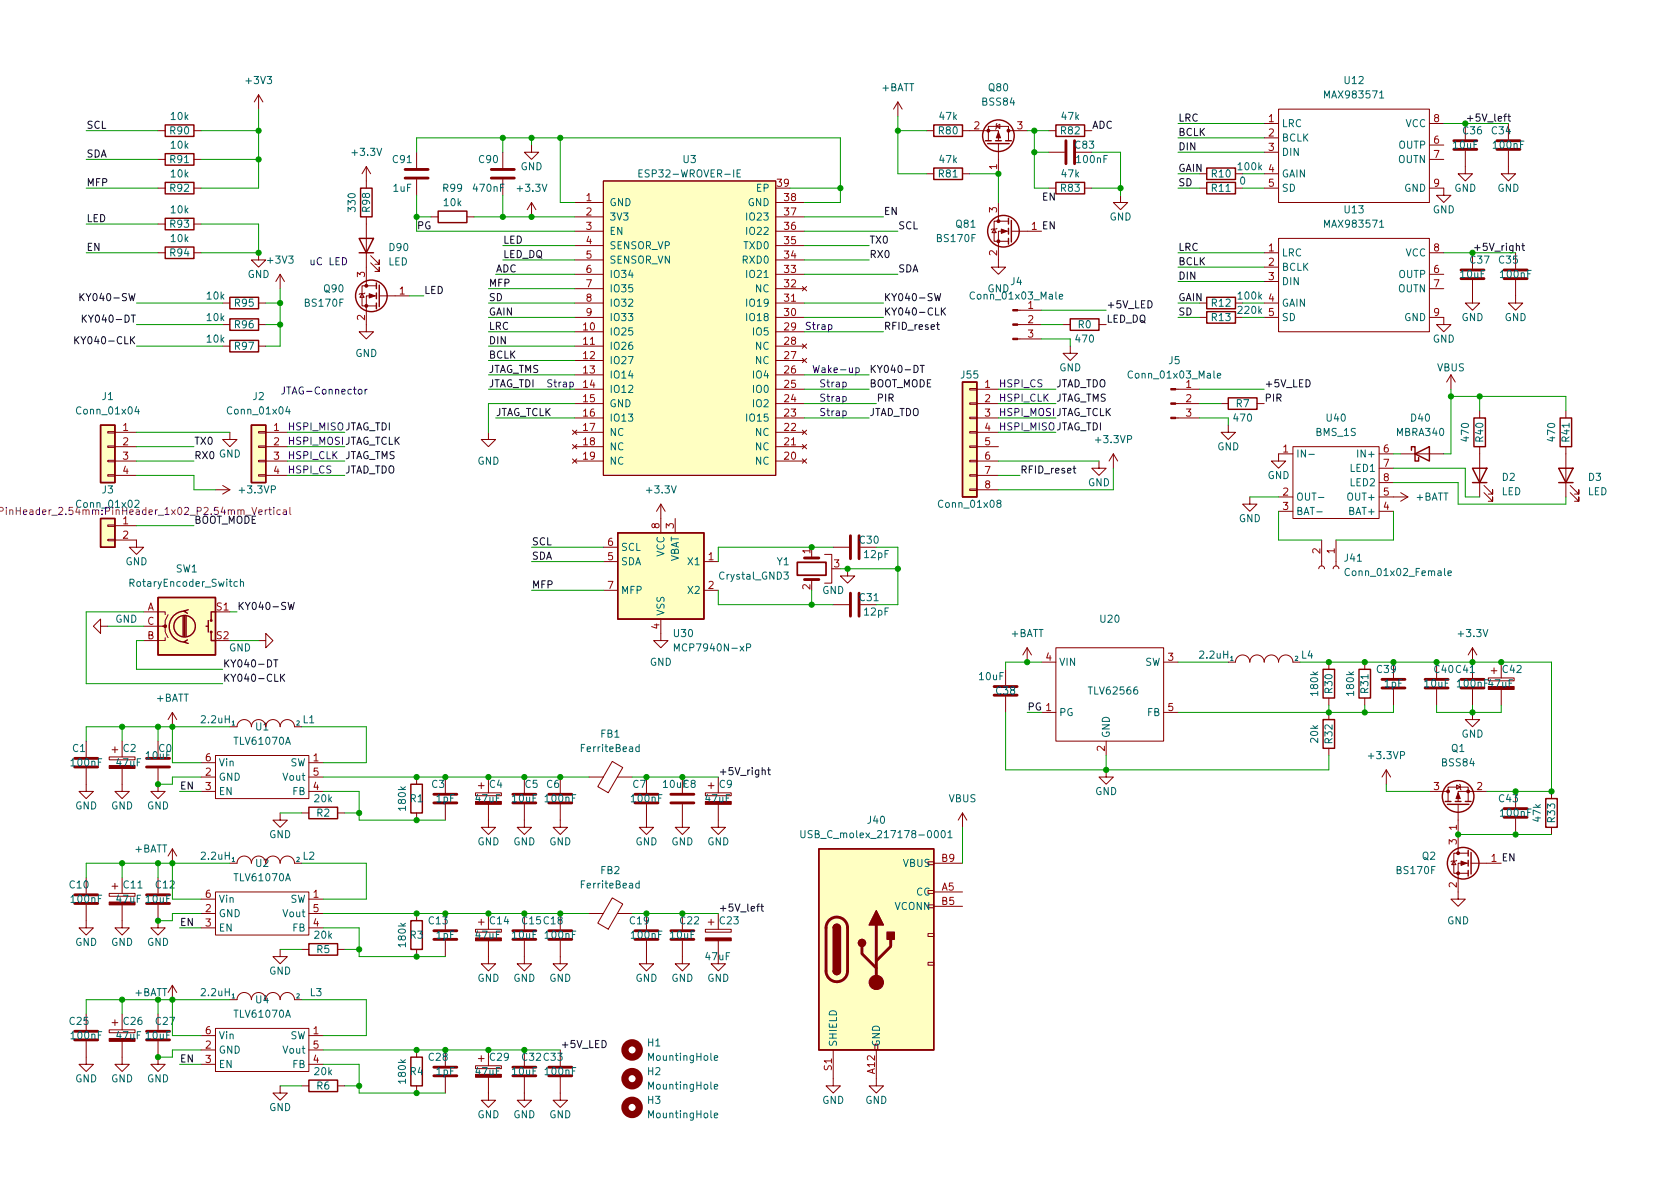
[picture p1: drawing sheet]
<svg xmlns="http://www.w3.org/2000/svg" width="297mm" height="210mm" viewBox="0 0 297 210" stroke-linecap="round" stroke-linejoin="round" font-family="sans-serif">
<defs><g id="words">
<g font-size="1.8" fill="#006464">
<text x="43.6" y="14.9">+3V3</text>
<text x="155.9" y="16.1">+BATT</text>
<text x="174.9" y="16.1">Q80</text>
<text x="234.5" y="17.4">MAX983571</text>
<text x="237.8" y="14.9">U12</text>
<text x="30.1" y="23.7">R90</text>
<text x="30.3" y="21.2">10k</text>
<text x="166" y="23.7">R80</text>
<text x="166.2" y="21.2">47k</text>
<text x="173.7" y="18.7">BSS84</text>
<text x="187.6" y="23.7">R82</text>
<text x="187.8" y="21.2">47k</text>
<text x="226.6" y="22.5">LRC</text>
<text x="248.5" y="22.5">VCC</text>
<text x="258.7" y="23.7">C36</text>
<text x="263.8" y="23.7">C34</text>
<text x="30.1" y="28.8">R91</text>
<text x="30.3" y="26.3">10k</text>
<text x="62.4" y="27.6">+3.3V</text>
<text x="69.5" y="28.8">C91</text>
<text x="84.7" y="28.8">C90</text>
<text x="120.8" y="28.8">U3</text>
<text x="166.2" y="28.8">47k</text>
<text x="190.1" y="26.3">C83</text>
<text x="190.5" y="28.8">100nF</text>
<text x="226.6" y="25">BCLK</text>
<text x="226.6" y="27.6">DIN</text>
<text x="247.2" y="28.8">OUTN</text>
<text x="247.3" y="26.3">OUTP</text>
<text x="257" y="26.3">10uF</text>
<text x="264.1" y="26.3">100nF</text>
<text x="30.1" y="33.9">R92</text>
<text x="30.3" y="31.4">10k</text>
<text x="69.5" y="33.9">1uF</text>
<text x="78.4" y="33.9">R99</text>
<text x="83.8" y="33.9">470nF</text>
<text x="91.6" y="33.9">+3.3V</text>
<text x="92" y="30.1">GND</text>
<text x="113.8" y="31.4">ESP32-WROVER-IE</text>
<text x="133.8" y="33.9">EP</text>
<text x="166" y="31.4">R81</text>
<text x="187.6" y="33.9">R83</text>
<text x="187.8" y="31.4">47k</text>
<text x="214.3" y="33.9">R11</text>
<text x="214.3" y="31.4">R10</text>
<text x="219" y="30.1">100k</text>
<text x="219.2" y="32.6">0</text>
<text x="226.6" y="31.4">GAIN</text>
<text x="226.6" y="33.9">SD</text>
<text x="248.3" y="33.9">GND</text>
<text x="257.1" y="33.9">GND</text>
<text x="264.7" y="33.9">GND</text>
<text x="30.1" y="40.3">R93</text>
<text x="30.3" y="37.7">10k</text>
<text x="62.9" y="37.3" transform="rotate(-90 62.9 37.3)">330</text>
<text x="65.4" y="37.4" transform="rotate(-90 65.4 37.4)">R98</text>
<text x="78.5" y="36.4">10k</text>
<text x="107.7" y="36.4">GND</text>
<text x="107.7" y="39">3V3</text>
<text x="107.7" y="41.5">EN</text>
<text x="132.2" y="36.4">GND</text>
<text x="132.3" y="41.5">IO22</text>
<text x="132.3" y="39">IO23</text>
<text x="169.1" y="40.3">Q81</text>
<text x="196.2" y="39">GND</text>
<text x="234.5" y="40.3">MAX983571</text>
<text x="237.8" y="37.7">U13</text>
<text x="253.3" y="37.7">GND</text>
<text x="30.1" y="45.3">R94</text>
<text x="30.3" y="42.8">10k</text>
<text x="47.4" y="46.6">+3V3</text>
<text x="68.6" y="46.9">LED</text>
<text x="68.9" y="44.4">D90</text>
<text x="107.7" y="44.1">SENSOR_VP</text>
<text x="107.7" y="46.6">SENSOR_VN</text>
<text x="131.4" y="46.6">RXD0</text>
<text x="131.6" y="44.1">TXD0</text>
<text x="165.8" y="42.8">BS170F</text>
<text x="226.6" y="45.3">LRC</text>
<text x="226.6" y="47.9">BCLK</text>
<text x="248.5" y="45.3">VCC</text>
<text x="260" y="46.6">C37</text>
<text x="265.1" y="46.6">C35</text>
<text x="36.6" y="53">10k</text>
<text x="43.8" y="49.1">GND</text>
<text x="57.3" y="51.7">Q90</text>
<text x="107.7" y="49.1">IO34</text>
<text x="107.7" y="51.7">IO35</text>
<text x="132.3" y="49.1">IO21</text>
<text x="133.6" y="51.7">NC</text>
<text x="172" y="53">Conn_01x03_Male</text>
<text x="174.6" y="51.7">GND</text>
<text x="178.7" y="50.4">J4</text>
<text x="219" y="53">100k</text>
<text x="226.6" y="50.4">DIN</text>
<text x="247.2" y="51.7">OUTN</text>
<text x="247.3" y="49.1">OUTP</text>
<text x="258.3" y="49.1">10uF</text>
<text x="265.4" y="49.1">100nF</text>
<text x="36.6" y="56.8">10k</text>
<text x="41.6" y="58">R96</text>
<text x="41.6" y="54.2">R95</text>
<text x="54" y="54.2">BS170F</text>
<text x="107.7" y="59.3">IO25</text>
<text x="107.7" y="54.2">IO32</text>
<text x="107.7" y="56.8">IO33</text>
<text x="132.3" y="56.8">IO18</text>
<text x="132.3" y="54.2">IO19</text>
<text x="133.3" y="59.3">IO5</text>
<text x="190.6" y="58">R0</text>
<text x="214.3" y="54.2">R12</text>
<text x="214.3" y="56.8">R13</text>
<text x="219" y="55.5">220k</text>
<text x="226.6" y="54.2">GAIN</text>
<text x="226.6" y="56.8">SD</text>
<text x="248.3" y="56.8">GND</text>
<text x="258.4" y="56.8">GND</text>
<text x="266" y="56.8">GND</text>
<text x="36.6" y="60.6">10k</text>
<text x="41.6" y="61.8">R97</text>
<text x="62.8" y="63.1">GND</text>
<text x="107.7" y="61.8">IO26</text>
<text x="107.7" y="64.4">IO27</text>
<text x="133.6" y="64.4">NC</text>
<text x="133.6" y="61.8">NC</text>
<text x="187.3" y="65.7">GND</text>
<text x="190.3" y="60.6">470</text>
<text x="206.7" y="64.4">J5</text>
<text x="253.3" y="60.6">GND</text>
<text x="254.1" y="65.7">VBUS</text>
<text x="18.1" y="70.7">J1</text>
<text x="44.7" y="70.7">J2</text>
<text x="107.7" y="66.9">IO14</text>
<text x="107.7" y="69.5">IO12</text>
<text x="133.3" y="69.5">IO0</text>
<text x="133.3" y="66.9">IO4</text>
<text x="170" y="66.9">J55</text>
<text x="200" y="66.9">Conn_01x03_Male</text>
<text x="13.8" y="73.3">Conn_01x04</text>
<text x="40.5" y="73.3">Conn_01x04</text>
<text x="107.7" y="72">GND</text>
<text x="107.7" y="74.5">IO13</text>
<text x="107.7" y="77.1">NC</text>
<text x="132.3" y="74.5">IO15</text>
<text x="133.3" y="72">IO2</text>
<text x="133.6" y="77.1">NC</text>
<text x="218.2" y="74.5">470</text>
<text x="218.6" y="72">R7</text>
<text x="232.7" y="77.1">BMS_1S</text>
<text x="234.6" y="74.5">U40</text>
<text x="247" y="77.1">MBRA340</text>
<text x="249.5" y="74.5">D40</text>
<text x="259.7" y="77.9" transform="rotate(-90 259.7 77.9)">470</text>
<text x="275" y="77.9" transform="rotate(-90 275 77.9)">470</text>
<text x="84.4" y="82.2">GND</text>
<text x="107.7" y="79.6">NC</text>
<text x="107.7" y="82.2">NC</text>
<text x="133.6" y="82.2">NC</text>
<text x="133.6" y="79.6">NC</text>
<text x="193.9" y="78.4">+3.3VP</text>
<text x="215.2" y="79.6">GND</text>
<text x="229.1" y="80.9">IN-</text>
<text x="238.8" y="83.4">LED1</text>
<text x="240.5" y="80.9">IN+</text>
<text x="262.3" y="78.1" transform="rotate(-90 262.3 78.1)">R40</text>
<text x="277.5" y="78.1" transform="rotate(-90 277.5 78.1)">R41</text>
<text x="18.1" y="87.2">J3</text>
<text x="42.5" y="87.2">+3.3VP</text>
<text x="114.5" y="87.2">+3.3V</text>
<text x="166.2" y="89.8">Conn_01x08</text>
<text x="192.3" y="86">GND</text>
<text x="224.1" y="84.7">GND</text>
<text x="229.1" y="88.5">OUT-</text>
<text x="238.6" y="88.5">OUT+</text>
<text x="238.8" y="86">LED2</text>
<text x="250.3" y="88.5">+BATT</text>
<text x="265.5" y="87.6">LED</text>
<text x="265.6" y="85">D2</text>
<text x="280.7" y="87.6">LED</text>
<text x="280.9" y="85">D3</text>
<text x="219" y="92.3">GND</text>
<text x="229.1" y="91.1">BAT-</text>
<text x="238.7" y="91.1">BAT+</text>
<text x="22.2" y="99.9">GND</text>
<text x="31.1" y="101.2">SW1</text>
<text x="109.7" y="99.9">SDA</text>
<text x="109.7" y="97.4">SCL</text>
<text x="117.5" y="98.5" transform="rotate(-90 117.5 98.5)">VCC</text>
<text x="120" y="99.6" transform="rotate(-90 120 99.6)">VBAT</text>
<text x="121.8" y="99.9">X1</text>
<text x="137.4" y="99.9">Y1</text>
<text x="152" y="96.1">C30</text>
<text x="152.9" y="98.7">12pF</text>
<text x="237.8" y="99.3">J41</text>
<text x="238.5" y="101.8">Conn_01x02_Female</text>
<text x="23.3" y="103.8">RotaryEncoder_Switch</text>
<text x="109.7" y="105">MFP</text>
<text x="121.8" y="105">X2</text>
<text x="127.4" y="102.5">Crystal_GND3</text>
<text x="145.4" y="105">GND</text>
<text x="152" y="106.3">C31</text>
<text x="20.4" y="110.1">GND</text>
<text x="117.5" y="109" transform="rotate(-90 117.5 109)">VSS</text>
<text x="119.2" y="112.6">U30</text>
<text x="152.9" y="108.8">12pF</text>
<text x="178.7" y="112.6">+BATT</text>
<text x="194.6" y="110.1">U20</text>
<text x="258" y="112.6">+3.3V</text>
<text x="40.5" y="115.2">GND</text>
<text x="114.9" y="117.7">GND</text>
<text x="120" y="115.2">MCP7940N-xP</text>
<text x="187.2" y="117.7">VIN</text>
<text x="202.4" y="117.7">SW</text>
<text x="212.2" y="116.5">2.2uH</text>
<text x="230.1" y="116.5">L4</text>
<text x="243.5" y="119">C39</text>
<text x="253.6" y="119">C40 C41</text>
<text x="265.7" y="119">C42</text>
<text x="27.6" y="124.1">+BATT</text>
<text x="173.2" y="120.3">10uF</text>
<text x="176.2" y="122.8">C38</text>
<text x="192.7" y="122.8">TLV62566</text>
<text x="233" y="122.9" transform="rotate(-90 233 122.9)">180k</text>
<text x="235.6" y="122.5" transform="rotate(-90 235.6 122.5)">R30</text>
<text x="239.4" y="122.9" transform="rotate(-90 239.4 122.9)">180k</text>
<text x="241.9" y="122.5" transform="rotate(-90 241.9 122.5)">R31</text>
<text x="244.8" y="121.5">1pF</text>
<text x="251.9" y="121.5">10uF</text>
<text x="257.8" y="121.5">100nF 47uF</text>
<text x="35.7" y="127.9">2.2uH</text>
<text x="41.6" y="131.7">TLV61070A</text>
<text x="45.2" y="129.2">U1</text>
<text x="53.6" y="127.9">L1</text>
<text x="106.2" y="130.4">FB1</text>
<text x="187.2" y="126.6">PG</text>
<text x="196.2" y="130.6" transform="rotate(-90 196.2 130.6)">GND</text>
<text x="202.9" y="126.6">FB</text>
<text x="233" y="131.3" transform="rotate(-90 233 131.3)">20k</text>
<text x="235.6" y="131.4" transform="rotate(-90 235.6 131.4)">R32</text>
<text x="258.4" y="130.4">GND</text>
<text x="12.7" y="135.5">100nF</text>
<text x="12.8" y="133">C1</text>
<text x="20.7" y="135.5">47uF</text>
<text x="21.8" y="133">C2</text>
<text x="25.9" y="134.2">10uF</text>
<text x="28.1" y="133">C0</text>
<text x="38.6" y="135.5">Vin</text>
<text x="51.3" y="135.5">SW</text>
<text x="103" y="133">FerriteBead</text>
<text x="242.2" y="134.2">+3.3VP</text>
<text x="255" y="135.5">BSS84</text>
<text x="256.6" y="133">Q1</text>
<text x="13.3" y="143.1">GND</text>
<text x="19.6" y="143.1">GND</text>
<text x="26" y="143.1">GND</text>
<text x="38.6" y="138">GND</text>
<text x="38.6" y="140.6">EN</text>
<text x="50.2" y="138">Vout</text>
<text x="51.7" y="140.6">FB</text>
<text x="55.7" y="141.9">20k</text>
<text x="71.8" y="143.2" transform="rotate(-90 71.8 143.2)">180k</text>
<text x="72.5" y="141.9">R1</text>
<text x="76.3" y="139.3">C3</text>
<text x="77.2" y="141.9">1pF</text>
<text x="84.2" y="141.9">47uF</text>
<text x="86.5" y="139.3">C4</text>
<text x="90.6" y="141.9">10uF</text>
<text x="92.8" y="139.3">C5</text>
<text x="96.5" y="141.9">100nF</text>
<text x="96.7" y="139.3">C6</text>
<text x="111.7" y="141.9">100nF</text>
<text x="117.3" y="139.3">10uFC8</text>
<text x="124.8" y="141.9">47uF</text>
<text x="127.2" y="139.3">C9</text>
<text x="167.7" y="141.9">VBUS</text>
<text x="193.6" y="140.6">GND</text>
<text x="265.1" y="141.9">C43</text>
<text x="47.6" y="148.2">GND</text>
<text x="56" y="144.4">R2</text>
<text x="84.4" y="149.5">GND</text>
<text x="90.7" y="149.5">GND</text>
<text x="97.1" y="149.5">GND</text>
<text x="112.3" y="149.5">GND</text>
<text x="118.7" y="149.5">GND</text>
<text x="125" y="149.5">GND</text>
<text x="143.2" y="148.2">USB_C_molex_217178-0001</text>
<text x="153.5" y="145.7">J40</text>
<text x="265.4" y="144.4">100nF</text>
<text x="272.4" y="145.2" transform="rotate(-90 272.4 145.2)">47k</text>
<text x="275" y="145.4" transform="rotate(-90 275 145.4)">R33</text>
<text x="23.8" y="150.7">+BATT</text>
<text x="35.7" y="152">2.2uH</text>
<text x="41.6" y="155.8">TLV61070A</text>
<text x="45.2" y="153.3">U2</text>
<text x="53.6" y="152">L2</text>
<text x="106.2" y="154.6">FB2</text>
<text x="159.7" y="153.3">VBUS</text>
<text x="247.1" y="154.6">BS170F</text>
<text x="251.5" y="152">Q2</text>
<text x="12.3" y="157.1">C10</text>
<text x="12.7" y="159.6">100nF</text>
<text x="20.7" y="159.6">47uF 10uF</text>
<text x="21.9" y="157.1">C11</text>
<text x="27.6" y="157.1">C12</text>
<text x="38.6" y="159.6">Vin</text>
<text x="51.3" y="159.6">SW</text>
<text x="103" y="157.1">FerriteBead</text>
<text x="158.2" y="160.9">VCONN</text>
<text x="162" y="158.4">CC</text>
<text x="13.3" y="167.3">GND</text>
<text x="19.6" y="167.3">GND</text>
<text x="26" y="167.3">GND</text>
<text x="38.6" y="162.2">GND</text>
<text x="38.6" y="164.7">EN</text>
<text x="50.2" y="162.2">Vout</text>
<text x="51.7" y="164.7">FB</text>
<text x="55.7" y="166">20k</text>
<text x="71.8" y="167.3" transform="rotate(-90 71.8 167.3)">180k</text>
<text x="72.5" y="166">R3</text>
<text x="75.8" y="163.4">C13</text>
<text x="77.2" y="166">1pF</text>
<text x="84.2" y="166">47uF</text>
<text x="86.7" y="163.4">C14</text>
<text x="90.6" y="166">10uF</text>
<text x="92.4" y="163.4">C15 C18</text>
<text x="96.5" y="166">100nF</text>
<text x="111.7" y="166">100nF</text>
<text x="118.6" y="166">10uF</text>
<text x="120.3" y="163.4">C22</text>
<text x="127.3" y="163.4">C23</text>
<text x="255.8" y="163.4">GND</text>
<text x="47.6" y="172.3">GND</text>
<text x="56" y="168.5">R5</text>
<text x="84.4" y="173.6">GND</text>
<text x="90.7" y="173.6">GND</text>
<text x="97.1" y="173.6">GND</text>
<text x="112.3" y="173.6">GND</text>
<text x="118.7" y="173.6">GND</text>
<text x="124.8" y="169.8">47uF</text>
<text x="125" y="173.6">GND</text>
<text x="23.8" y="176.1">+BATT</text>
<text x="35.7" y="176.1">2.2uH</text>
<text x="41.6" y="180">TLV61070A</text>
<text x="45.2" y="177.4">U4</text>
<text x="54.8" y="176.1">L3</text>
<text x="12.3" y="181.2">C25</text>
<text x="12.7" y="183.8">100nF</text>
<text x="20.7" y="183.8">47uF 10uF</text>
<text x="21.9" y="181.2">C26</text>
<text x="27.6" y="181.2">C27</text>
<text x="38.6" y="183.8">Vin</text>
<text x="51.3" y="183.8">SW</text>
<text x="114.5" y="185">H1</text>
<text x="148" y="185.2" transform="rotate(-90 148 185.2)">SHIELD</text>
<text x="155.6" y="185.2" transform="rotate(-90 155.6 185.2)">GND</text>
<text x="13.3" y="191.4">GND</text>
<text x="19.6" y="191.4">GND</text>
<text x="26" y="191.4">GND</text>
<text x="38.6" y="186.3">GND</text>
<text x="38.6" y="188.8">EN</text>
<text x="50.2" y="186.3">Vout</text>
<text x="51.7" y="188.8">FB</text>
<text x="55.7" y="190.1">20k</text>
<text x="71.8" y="191.4" transform="rotate(-90 71.8 191.4)">180k</text>
<text x="72.5" y="190.1">R4</text>
<text x="75.8" y="187.6">C28</text>
<text x="77.2" y="190.1">1pF</text>
<text x="84.2" y="190.1">47uF</text>
<text x="86.7" y="187.6">C29</text>
<text x="90.6" y="190.1">10uF</text>
<text x="92.4" y="187.6">C32 C33</text>
<text x="96.5" y="190.1">100nF</text>
<text x="114.5" y="190.1">H2</text>
<text x="114.9" y="187.6">MountingHole</text>
<text x="47.6" y="196.5">GND</text>
<text x="56" y="192.7">R6</text>
<text x="84.4" y="197.7">GND</text>
<text x="90.7" y="197.7">GND</text>
<text x="97.1" y="197.7">GND</text>
<text x="114.5" y="195.2">H3</text>
<text x="114.9" y="197.7">MountingHole</text>
<text x="114.9" y="192.7">MountingHole</text>
<text x="145.4" y="195.2">GND</text>
<text x="153" y="195.2">GND</text>
</g>
<g font-size="1.8" fill="#0f0f0f">
<text x="15.2" y="22.8">SCL</text>
<text x="193" y="22.8">ADC</text>
<text x="208.3" y="21.5">LRC</text>
<text x="15.2" y="27.8">SDA</text>
<text x="208.3" y="26.6">DIN</text>
<text x="208.3" y="24">BCLK</text>
<text x="15.2" y="32.9">MFP</text>
<text x="184.1" y="35.5">EN</text>
<text x="208.3" y="30.4">GAIN</text>
<text x="208.3" y="32.9">SD</text>
<text x="15.2" y="39.3">LED</text>
<text x="73.7" y="40.5">PG</text>
<text x="156.2" y="38">EN</text>
<text x="158.7" y="40.5">SCL</text>
<text x="182.4" y="40.6">1 EN</text>
<text x="15.2" y="44.3">EN</text>
<text x="88.9" y="43.1">LED</text>
<text x="88.9" y="45.6">LED_DQ</text>
<text x="153.7" y="43.1">TX0</text>
<text x="153.7" y="45.6">RX0</text>
<text x="208.3" y="44.3">LRC</text>
<text x="208.3" y="46.9">BCLK</text>
<text x="15.3" y="53.2">KY040-SW</text>
<text x="74.9" y="52">LED</text>
<text x="86.4" y="50.7">MFP</text>
<text x="86.4" y="53.2">SD</text>
<text x="87.6" y="48.2">ADC</text>
<text x="156.2" y="53.2">KY040-SW</text>
<text x="158.7" y="48.2">SDA</text>
<text x="208.3" y="53.2">GAIN</text>
<text x="208.3" y="49.4">DIN</text>
<text x="15.8" y="57">KY040-DT</text>
<text x="86.4" y="55.8">GAIN</text>
<text x="86.4" y="58.3">LRC</text>
<text x="156.2" y="58.3">RFID_reset</text>
<text x="156.2" y="55.8">KY040-CLK</text>
<text x="195.6" y="57">LED_DQ</text>
<text x="195.6" y="54.5">+5V_LED</text>
<text x="208.3" y="55.8">SD</text>
<text x="14.5" y="60.9">KY040-CLK</text>
<text x="86.4" y="60.9">DIN</text>
<text x="86.4" y="63.4">BCLK</text>
<text x="86.4" y="65.9">JTAG_TMS</text>
<text x="153.7" y="65.9">KY040-DT</text>
<text x="86.4" y="68.5">JTAG_TDI</text>
<text x="153.7" y="68.5">BOOT_MODE</text>
<text x="154.9" y="71">PIR</text>
<text x="186.7" y="71">JTAG_TMS</text>
<text x="186.7" y="68.5">JTAD_TDO</text>
<text x="223.5" y="71">PIR</text>
<text x="223.5" y="68.5">+5V_LED</text>
<text x="87.6" y="73.6">JTAG_TCLK</text>
<text x="153.7" y="73.6">JTAD_TDO</text>
<text x="34.3" y="81.2">RX0 GND</text>
<text x="34.3" y="78.6">TX0</text>
<text x="61" y="81.2">JTAG_TMS</text>
<text x="61" y="83.7">JTAD_TDO</text>
<text x="180.3" y="83.7">RFID_reset</text>
<text x="34.3" y="92.6">BOOT_MODE</text>
<text x="94" y="99">SDA</text>
<text x="94" y="96.4">SCL</text>
<text x="41.9" y="107.8">KY040-SW</text>
<text x="94" y="104">MFP</text>
<text x="39.4" y="118">KY040-DT</text>
<text x="39.4" y="120.5">KY040-CLK</text>
<text x="127" y="137.1">+5V_right</text>
<text x="31.7" y="139.6">EN</text>
<text x="263.7" y="152.4">1 EN</text>
<text x="127" y="161.2">+5V_left</text>
<text x="31.7" y="163.7">EN</text>
<text x="99.1" y="185.3">+5V_LED</text>
<text x="31.7" y="187.9">EN</text>
</g>
<g font-size="1.8" fill="#a90000">
<text x="172.2" y="22.9">2</text>
<text x="179.8" y="22.9">3</text>
<text x="224.3" y="21.6">1</text>
<text x="253.5" y="21.6">8</text>
<text x="176.3" y="30" transform="rotate(-90 176.3 30)">1</text>
<text x="224.3" y="24.1">2</text>
<text x="224.3" y="26.7">3</text>
<text x="253.5" y="25.4">6</text>
<text x="253.5" y="27.9">7</text>
<text x="103.6" y="35.6">1</text>
<text x="137.4" y="33">39</text>
<text x="138.7" y="35.6">38</text>
<text x="224.3" y="30.5">4</text>
<text x="224.3" y="33">5</text>
<text x="253.5" y="33">9</text>
<text x="103.6" y="38.1">2</text>
<text x="103.6" y="40.6">3</text>
<text x="138.7" y="40.6">36</text>
<text x="138.7" y="38.1">37</text>
<text x="176.3" y="37.6" transform="rotate(-90 176.3 37.6)">3</text>
<text x="103.6" y="43.2">4</text>
<text x="103.6" y="45.7">5</text>
<text x="138.7" y="45.7">34</text>
<text x="138.7" y="43.2">35</text>
<text x="176.3" y="45.2" transform="rotate(-90 176.3 45.2)">2</text>
<text x="224.3" y="44.4">1</text>
<text x="224.3" y="47">2</text>
<text x="253.5" y="44.4">8</text>
<text x="64.5" y="49" transform="rotate(-90 64.5 49)">3</text>
<text x="70.6" y="52.1">1</text>
<text x="103.6" y="48.3">6</text>
<text x="103.6" y="50.8">7</text>
<text x="103.6" y="53.3">8</text>
<text x="138.7" y="53.3">31</text>
<text x="138.7" y="50.8">32</text>
<text x="138.7" y="48.3">33</text>
<text x="224.3" y="49.5">3</text>
<text x="224.3" y="53.3">4</text>
<text x="253.5" y="48.3">6</text>
<text x="253.5" y="50.8">7</text>
<text x="64.5" y="56.6" transform="rotate(-90 64.5 56.6)">2</text>
<text x="103.2" y="58.4">10</text>
<text x="103.6" y="55.9">9</text>
<text x="138.7" y="58.4">29</text>
<text x="138.7" y="55.9">30</text>
<text x="181.8" y="54.6">1</text>
<text x="181.8" y="57.1">2</text>
<text x="181.8" y="59.7">3</text>
<text x="224.3" y="55.9">5</text>
<text x="253.5" y="55.9">9</text>
<text x="103.2" y="61">11</text>
<text x="103.2" y="63.5">12</text>
<text x="138.7" y="63.5">27</text>
<text x="138.7" y="61">28</text>
<text x="103.2" y="66">13</text>
<text x="103.2" y="68.6">14</text>
<text x="103.2" y="71.1">15</text>
<text x="138.7" y="71.1">24</text>
<text x="138.7" y="68.6">25</text>
<text x="138.7" y="66">26</text>
<text x="174.1" y="68.6">1</text>
<text x="174.1" y="71.1">2</text>
<text x="209.7" y="68.6">1</text>
<text x="209.7" y="71.1">2</text>
<text x="21.7" y="76.2">1</text>
<text x="48.4" y="76.2">1</text>
<text x="103.2" y="73.7">16</text>
<text x="103.2" y="76.2">17</text>
<text x="138.7" y="76.2">22</text>
<text x="138.7" y="73.7">23</text>
<text x="174.1" y="73.7">3</text>
<text x="174.1" y="76.2">4</text>
<text x="209.7" y="73.7">3</text>
<text x="21.7" y="78.7">2</text>
<text x="21.7" y="81.3">3</text>
<text x="21.7" y="83.8">4</text>
<text x="48.4" y="78.7">2</text>
<text x="48.4" y="81.3">3</text>
<text x="48.4" y="83.8">4</text>
<text x="103.2" y="78.7">18</text>
<text x="103.2" y="81.3">19</text>
<text x="138.7" y="81.3">20</text>
<text x="138.7" y="78.7">21</text>
<text x="174.1" y="78.7">5</text>
<text x="174.1" y="81.3">6</text>
<text x="174.1" y="83.8">7</text>
<text x="226.8" y="80">1</text>
<text x="244.6" y="80">6</text>
<text x="244.6" y="82.5">7</text>
<text x="174.1" y="86.4">8</text>
<text x="226.8" y="87.6">2</text>
<text x="244.6" y="87.6">5</text>
<text x="244.6" y="85.1">8</text>
<text x="21.7" y="92.7">1</text>
<text x="21.7" y="95.2">2</text>
<text x="116.6" y="93.5" transform="rotate(-90 116.6 93.5)">8</text>
<text x="119.1" y="93.5" transform="rotate(-90 119.1 93.5)">3</text>
<text x="226.8" y="90.2">3</text>
<text x="244.6" y="90.2">4</text>
<text x="107.5" y="99.1">5</text>
<text x="107.5" y="96.5">6</text>
<text x="125.2" y="99.1">1</text>
<text x="143.3" y="97.9" transform="rotate(-90 143.3 97.9)">1</text>
<text x="147.5" y="100.3">3</text>
<text x="233.4" y="97.9" transform="rotate(-90 233.4 97.9)">2</text>
<text x="236" y="97.9" transform="rotate(-90 236 97.9)">1</text>
<text x="26" y="107.9">A</text>
<text x="38.3" y="107.9">S1</text>
<text x="107.5" y="104.1">7</text>
<text x="125.2" y="104.1">2</text>
<text x="143.3" y="104.2" transform="rotate(-90 143.3 104.2)">2</text>
<text x="26" y="113">B</text>
<text x="26" y="110.5">C</text>
<text x="38.3" y="113">S2</text>
<text x="116.6" y="111.2" transform="rotate(-90 116.6 111.2)">4</text>
<text x="184.9" y="116.8">4</text>
<text x="206.5" y="116.8">3</text>
<text x="206.5" y="125.7">5</text>
<text x="36.3" y="137.2">2</text>
<text x="36.3" y="134.6">6</text>
<text x="55.4" y="134.6">1</text>
<text x="55.4" y="137.2">5</text>
<text x="195.3" y="132.8" transform="rotate(-90 195.3 132.8)">2</text>
<text x="36.3" y="139.7">3</text>
<text x="55.4" y="139.7">4</text>
<text x="253.5" y="139.7">3</text>
<text x="261.1" y="139.7">2</text>
<text x="257.6" y="149.3" transform="rotate(-90 257.6 149.3)">3</text>
<text x="257.6" y="146.8" transform="rotate(-90 257.6 146.8)">1</text>
<text x="166.5" y="152.4">B9</text>
<text x="36.3" y="161.3">2</text>
<text x="36.3" y="158.7">6</text>
<text x="55.4" y="158.7">1</text>
<text x="55.4" y="161.3">5</text>
<text x="166.5" y="157.5">A5</text>
<text x="166.5" y="160">B5</text>
<text x="257.6" y="157" transform="rotate(-90 257.6 157)">2</text>
<text x="36.3" y="163.8">3</text>
<text x="55.4" y="163.8">4</text>
<text x="36.3" y="185.4">2</text>
<text x="36.3" y="182.9">6</text>
<text x="55.4" y="182.9">1</text>
<text x="55.4" y="185.4">5</text>
<text x="36.3" y="188">3</text>
<text x="55.4" y="188">4</text>
<text x="147.1" y="189.3" transform="rotate(-90 147.1 189.3)">S1</text>
<text x="154.7" y="189.8" transform="rotate(-90 154.7 189.8)">A12</text>
</g>
<g font-size="1.8" fill="#009600">
<text x="259.1" y="21.5">+5V_left</text>
<text x="260.3" y="44.3">+5V_right</text>
<text x="181.6" y="125.6">PG 1</text>
<text x="111.9" y="139.3">C7</text>
<text x="111.4" y="163.4">C19</text>
</g>
<g font-size="1.8" fill="#0000c2">
<text x="54.6" y="46.9">uC LED</text>
<text x="142.2" y="58.3">Strap</text>
<text x="143.5" y="65.9">Wake-up</text>
<text x="49.5" y="69.7">JTAG-Connector</text>
<text x="96.5" y="68.5">Strap</text>
<text x="144.8" y="68.5">Strap</text>
<text x="144.8" y="71">Strap</text>
<text x="176.5" y="71">HSPI_CLK</text>
<text x="176.5" y="68.5">HSPI_CS</text>
<text x="50.8" y="76.1">HSPI_MISO JTAG_TDI</text>
<text x="144.8" y="73.6">Strap</text>
<text x="176.5" y="73.6">HSPI_MOSI JTAG_TCLK</text>
<text x="176.5" y="76.1">HSPI_MISO JTAG_TDI</text>
<text x="50.8" y="78.6">HSPI_MOSI JTAG_TCLK</text>
<text x="50.8" y="83.7">HSPI_CS</text>
<text x="50.8" y="81.2">HSPI_CLK</text>
</g>
<g font-size="1.8" fill="#840084">
<text x="13.8" y="89.8">Conn_01x02</text>
<text x="-.4" y="91.1">r_PinHeader_2.54mm:PinHeader_1x02_P2.54mm_Vertical</text>
</g>
<g font-size="1.1" fill="#006464">
<text x="217.5" y="116.8">1</text>
<text x="228.9" y="116.8">2</text>
<text x="41" y="128.3">1</text>
<text x="52.4" y="128.3">2</text>
<text x="41" y="152.4">1</text>
<text x="52.4" y="152.4">2</text>
<text x="41" y="176.5">1</text>
<text x="52.4" y="176.5">2</text>
</g>
</g></defs>
<g fill="none" stroke="#840000" stroke-width=".18">
<path d="M45.7 16.8l-.7 1.2M45.7 16.8v2.5M45.7 16.8l.8 1.2M158.7 18l-.7 1.3M158.7 18v2.6M158.7 18l.8 1.3M226.1 19.3h26.6v16.5h-26.6zM27.9 33.3h1.3M27.9 23.1h1.3M27.9 28.2h1.3M27.9 39.6h1.3M34.3 33.3h1.3"/>
<path d="M34.3 23.1h1.3M34.3 28.2h1.3M34.3 39.6h1.3M64.8 29.5v3.8M64.8 38.3v12.2M64.8 29.5l-.8 1.2M64.8 29.5l.7 1.2M73.7 26.9v2.8M73.7 31.7v2.8M76.2 38.3h1.3M82.5 38.3h1.3M88.9 26.9v2.8"/>
<path d="M88.9 31.7v2.8M94 25.6v1.3h1.2l-1.2 1.3-1.3-1.3h1.3M94 35.8l-.8 1.3M94 35.8v2.5M94 35.8l.7 1.3M101.6 35.8h5.1M101.6 38.3h5.1M106.7 32h30.5v52.1h-30.5zM137.2 35.8h5M137.2 38.3h5M163.8 23.1h1.3M163.8 30.7h1.3"/>
<path d="M170.2 23.1h6.3v1.8M170.2 30.7h1.2M174.8 24.9v-2.6h3.5v2.6M176.1 22.3l.7-.3v.7zM176.3 21.8l-.2 .2v.7l-.1 .2M176.5 25.4v5.3M176.5 35.8v3.3M178.3 39.1h-2.5v3.6h2.5M178.3 23.1h3.3M185.4 33.3h1.3M185.4 23.1h1.3M185.4 26.9h2.8"/>
<path d="M191.8 33.3h1.2M191.8 23.1h1.2M198.1 34.5v1.3h1.3l-1.3 1.3-1.3-1.3h1.3M212.1 33.3h1.3M212.1 30.7h1.3M218.4 33.3h1.3M218.4 30.7h1.3M223.5 33.3h2.6M223.5 30.7h2.6M223.5 26.9h2.6M223.5 21.8h2.6M223.5 24.4h2.6"/>
<path d="M252.7 33.3h2.6v1.2h1.2l-1.2 1.3-1.3-1.3h1.3M252.7 28.2h2.6M252.7 21.8h2.6M252.7 25.6h2.6M259.1 26.7v4h1.2l-1.2 1.3-1.3-1.3h1.3M259.1 21.8v2.8M266.7 26.7v4h1.3l-1.3 1.3-1.3-1.3h1.3M266.7 21.8v2.8M27.9 44.7h1.3M34.3 44.7h1.3M39.4 57.4h1.2M39.4 53.6h1.2"/>
<path d="M45.7 44.7v1.3h1.3l-1.3 1.2-1.3-1.2h1.3M45.7 57.4h1.3M45.7 53.6h1.3M49.5 48.5l-.7 1.3M49.5 48.5v2.5M49.5 48.5l.8 1.3M64 51.9l.4 .7h-.8zM64.5 51.8l-.1 .1h-.8l-.1 .2M65.5 46.5l1.6 1.5v-.8v.8h-.8M65.5 45.2l1.6 1.5v-.7v.7h-.8M66.5 52.3h-1.7v6.4h1.2l-1.2 1.2-1.3-1.2h1.3M66.5 50.5h-2.5v3.6h2.5"/>
<path d="M67.1 52.3h5.3M101.6 53.6h5.1M101.6 40.9h5.1M101.6 58.7h5.1M101.6 56.1h5.1M101.6 51h5.1M101.6 48.5h5.1M101.6 46h5.1M101.6 43.4h5.1M137.2 53.6h5M137.2 40.9h5M137.2 58.7h5"/>
<path d="M137.2 56.1h5M137.2 51h5M137.2 48.5h5M137.2 46h5M137.2 43.4h5M141.9 50.7l.7 .7M142.6 50.7l-.7 .7M175.8 40.5l.3 .6h-.7zM176.3 40.4l-.2 .1h-.7l-.1 .1M178.3 40.9h-1.8v6.3h1.3l-1.3 1.3-1.2-1.3h1.2M178.8 40.9h5.3M179.9 57.4h4.2"/>
<path d="M179.9 59.9h4.2M179.9 54.9h4.2M188 57.4h1.2M194.3 57.4h1.3M212.1 53.6h1.3M212.1 56.1h1.3M218.4 53.6h1.3M223.5 53.6h2.6M223.5 44.7h2.6M223.5 56.1h2.6M223.5 47.2h2.6M223.5 49.8h2.6"/>
<path d="M226.1 42.2h26.6v16.5h-26.6zM252.7 56.1h2.6v1.3h1.2l-1.2 1.3-1.3-1.3h1.3M252.7 44.7h2.6M252.7 51h2.6M252.7 48.5h2.6M260.3 49.5v4.1h1.3l-1.3 1.3-1.2-1.3h1.2M260.3 44.7v2.8M268 49.5v4.1h1.2l-1.2 1.3-1.3-1.3h1.3M268 44.7v2.8M19 78.9h1.3v.2h-1.3zM19 76.3h1.3v.3h-1.3zM20.3 76.4h3.8"/>
<path d="M20.3 79h3.8M39.4 61.2h1.2M40.6 76.4v1.3h1.3l-1.3 1.3-1.2-1.3h1.2M45.7 78.9h1.3v.2h-1.3zM45.7 76.3h1.3v.3h-1.3zM45.7 61.2h1.3M47 76.4h3.8M47 79h3.8M86.4 76.4v1.3h1.2l-1.2 1.3-1.3-1.3h1.3M101.2 76.1l.8 .7M101.2 78.6l.8 .8M101.6 76.4h5.1"/>
<path d="M101.6 79h5.1M101.6 61.2h5.1M101.6 63.7h5.1M101.6 66.3h5.1M101.6 68.8h5.1M101.6 71.4h5.1M101.6 73.9h5.1M102 76.1l-.8 .7M102 78.6l-.8 .8M137.2 76.4h5M137.2 79h5M137.2 61.2h5"/>
<path d="M137.2 63.7h5M137.2 66.3h5M137.2 68.8h5M137.2 71.4h5M137.2 73.9h5M141.9 78.6l.7 .8M141.9 76.1l.7 .7M141.9 63.4l.7 .7M141.9 60.8l.7 .8M142.6 78.6l-.7 .8M142.6 76.1l-.7 .7M142.6 63.4l-.7 .7"/>
<path d="M142.6 60.8l-.7 .8M171.4 78.9h1.3v.2h-1.3zM171.4 76.3h1.3v.3h-1.3zM171.4 73.8h1.3v.2h-1.3zM171.4 71.2h1.3v.3h-1.3zM171.4 68.7h1.3v.3h-1.3zM172.7 76.4h3.8M172.7 79h3.8M172.7 68.8h3.8M172.7 71.4h3.8M172.7 73.9h3.8M189.2 61.2v1.3h1.3l-1.3 1.2-1.2-1.2h1.2"/>
<path d="M207.9 68.8h4.2M207.9 71.4h4.2M207.9 73.9h4.2M215.9 71.4h1.3M217.2 75.2v1.2h1.2l-1.2 1.3-1.3-1.3h1.3M222.2 71.4h1.3M228.6 79h15.2v12.7h-15.2zM256.5 66.3l.8 1.3M256.5 66.3v2.5M256.5 66.3l-.7 1.3M261.6 72.6v1.3M261.6 79v8.9"/>
<path d="M276.9 72.6v1.3M276.9 79v8.9M19 83.9h1.3v.3h-1.3zM19 81.4h1.3v.3h-1.3zM19 95.4h1.3v.2h-1.3zM19 92.8h1.3v.3h-1.3zM20.3 95.5h3.8v1.3h1.3l-1.3 1.2-1.2-1.2h1.2M20.3 81.5h3.8M20.3 84.1h3.8M20.3 93h3.8M38.1 86.6h2.5M39.4 85.8l1.2 .8"/>
<path d="M40.6 86.6l-1.2 .8M45.7 83.9h1.3v.3h-1.3zM45.7 81.4h1.3v.3h-1.3zM47 81.5h3.8M47 84.1h3.8M101.2 81.1l.8 .8M101.6 81.5h5.1M102 81.1l-.8 .8M106.7 99.3h2.5M106.7 96.8h2.5M116.8 89.1v5.1M116.8 89.1l-.7 1.3"/>
<path d="M116.8 89.1l.8 1.3M119.4 91.7v2.5M124.5 99.3h2.5M137.2 81.5h5M141.9 81.1l.7 .8M142.6 81.1l-.7 .8M143.5 98v.7M145.8 98h1.3v5.1h-1.3M147.3 96.8h2.8M171.4 86.5h1.3v.2h-1.3zM171.4 83.9h1.3v.3h-1.3zM171.4 81.4h1.3v.3h-1.3z"/>
<path d="M172.7 81.5h3.8M172.7 84.1h3.8M172.7 86.6h3.8M194.3 81.5v1.3h1.3l-1.3 1.3-1.3-1.3h1.3M196.8 80.3l-.7 1.2M196.8 80.3v2.5M196.8 80.3l.8 1.2M221 87.9v1.2h1.2l-1.2 1.3-1.3-1.3h1.3M226.1 87.9h2.5M226.1 90.4h2.5M228.6 80.3h-2.5v1.2h1.2l-1.2 1.3-1.3-1.3h1.3M233.7 95.5v4.6"/>
<path d="M236.2 95.5v4.6M243.8 80.3h2.6M243.8 87.9h5.1M243.8 90.4h2.6M243.8 82.8h2.6M243.8 85.3h2.6M247.6 80.3h7.7M247.6 87.1l1.3 .8M248.9 87.9l-1.3 .7M262.4 87.1l1.5 1.5v-.7v.7h-.8M262.4 85.8l1.5 1.6v-.8v.8h-.8M277.6 87.1l1.5 1.5v-.7v.7h-.7"/>
<path d="M277.6 85.8l1.5 1.6v-.8v.8h-.7M17.8 110.7v-1.2l-1.3 1.2 1.3 1.3v-1.3h1.2M25.4 108.2h3.8v.5M25.4 110.7h3.8v1.1l.5 1M29.2 112.8v.5h-3.8M29.7 108.7l-.5 1v1h-.5M45.7 113.3h1.3v-1.3l1.3 1.3-1.3 1.2v-1.2M106.7 104.4h2.5M116.8 109.5v3.8h1.3l-1.3 1.2-1.2-1.2h1.2M124.5 104.4h2.5M143.5 102.5v.6M147.3 106.9h2.8"/>
<path d="M149.9 100.6v1.2h1.2l-1.2 1.3-1.3-1.3h1.3M177.8 118.4v2.8M181.6 114.5l-.8 1.3M181.6 114.5v2.6M181.6 114.5l.8 1.3M184.1 117.1h2.6M186.7 114.5h19v16.6h-19zM205.7 117.1h2.6M217.2 117.1h1.2a1.27 1.27 0 0 1 1.3-1.3 1.27 1.27 0 0 1 1.3 1.3 1.27 1.27 0 0 1 1.2-1.3 1.27 1.27 0 0 1 1.3 1.3 1.27 1.27 0 0 1 1.3-1.3 1.27 1.27 0 0 1 1.3 1.3 1.27 1.27 0 0 1 1.2-1.3 1.27 1.27 0 0 1 1.3 1.3h1.3M233.2 100.6l.1-.4 .4-.1 .3 .1 .2 .4M234.9 117.1v1.3M235.7 100.6l.2-.4 .3-.1 .4 .1 .1 .4"/>
<path d="M241.3 117.1v1.3M246.4 117.1v2.8M254 117.1v2.8M260.3 114.5v5.4M260.3 114.5l-.7 1.3M260.3 114.5l.8 1.3M263.1 119.9h4.6v.5h-4.6zM263.7 118.6h1M264.2 118.1v1M265.4 117.1v2.8M15.2 135.9v4h1.3l-1.3 1.3-1.2-1.3h1.2M15.2 131.1v2.8"/>
<path d="M19.3 133.9h4.6v.5h-4.6zM19.8 132.6h1M20.3 132.1v1M21.6 135.9v4h1.3l-1.3 1.3-1.3-1.3h1.3M21.6 131.1v2.8M27.9 135.9v4h1.3l-1.3 1.3-1.2-1.3h1.2M27.9 131.1v2.8M30.5 126l-.8 1.2M30.5 126v2.5M30.5 126l.7 1.2M35.6 134.9h2.5M35.6 137.4h2.5"/>
<path d="M35.6 139.9h2.5M38.1 133.6h16.5v7.6h-16.5zM40.6 128.5h1.3M41.9 128.5a1.27 1.27 0 0 1 1.3-1.3 1.27 1.27 0 0 1 1.2 1.3 1.27 1.27 0 0 1 1.3-1.3 1.27 1.27 0 0 1 1.3 1.3 1.27 1.27 0 0 1 1.3-1.3 1.27 1.27 0 0 1 1.2 1.3 1.27 1.27 0 0 1 1.3-1.3 1.27 1.27 0 0 1 1.3 1.3M52.1 128.5h1.2M54.6 134.9h2.5M54.6 137.4h2.5M54.6 139.9h2.5M73.7 137.4v1.3M78.7 137.4v2.8M84.6 138.9h1M85.1 138.4v1"/>
<path d="M86.4 137.4v2.8M92.7 137.4v2.8M99.1 137.4v2.8M104.1 137.4h2.6M108.3 134.6l1.8 1.1-2.6 4.5-1.8-1.1zM109.2 137.4h2.6M114.3 137.4v2.8M120.6 137.4v2.8M125.2 138.9h1M125.7 138.4v1M127 137.4v2.8M177.8 123.2v2.8"/>
<path d="M184.1 126h2.6M195.6 136.1v1.3h1.2l-1.2 1.3-1.3-1.3h1.3M195.6 131.1v2.5M205.7 126h2.6M234.9 123.4v1.3M234.9 126v1.2M234.9 132.3v1.3M241.3 123.4v1.3M245.1 136.1l-.8 1.3M245.1 136.1v2.6M245.1 136.1l.8 1.3M246.4 121.9v2.8"/>
<path d="M252.7 139.9h3.3M254 121.9v2.8M257.6 138.8l.6 .4-.6 .4zM258.1 138.7l.1 .1v.8l.1 .1M260.3 126v1.2h1.3l-1.3 1.3-1.2-1.3h1.2M260.3 121.9v2.8M262.9 139.9h-5.1v1.8M265.4 121.9v2.8M268 139.9v2.8M274.3 139.9v1.3M15.2 155.2v2.8M19.3 158h4.6v.5h-4.6z"/>
<path d="M19.8 156.7h1M20.3 156.2v1M21.6 155.2v2.8M27.9 155.2v2.8M30.5 150.1v2.5M30.5 150.1l-.8 1.3M30.5 150.1l.7 1.3M35.6 159h2.5M38.1 157.7h16.5v7.6h-16.5zM40.6 152.6h1.3a1.27 1.27 0 0 1 1.3-1.2 1.27 1.27 0 0 1 1.2 1.2 1.27 1.27 0 0 1 1.3-1.2 1.27 1.27 0 0 1 1.3 1.2 1.27 1.27 0 0 1 1.3-1.2 1.27 1.27 0 0 1 1.2 1.2 1.27 1.27 0 0 1 1.3-1.2 1.27 1.27 0 0 1 1.3 1.2h1.2M49.5 143.8v1.2h1.3l-1.3 1.3-1.2-1.3h1.2M53.3 143.8h1.3"/>
<path d="M54.6 159h2.5M59.7 143.8h1.3M73.7 143.8v1.2M78.7 142.2v2.8M84.1 140.2h4.5v.5h-4.5zM86.4 142.2v4.1h1.2l-1.2 1.3-1.3-1.3h1.3M92.7 142.2v4.1h1.3l-1.3 1.3-1.3-1.3h1.3M99.1 142.2v4.1h1.2l-1.2 1.3-1.3-1.3h1.3M108.3 158.8l1.8 1.1-2.6 4.4-1.8-1.1zM114.3 142.2v4.1h1.3l-1.3 1.3-1.3-1.3h1.3M120.6 142.2v4.1h1.3l-1.3 1.3-1.2-1.3h1.2M124.7 140.2h4.6v.5h-4.6z"/>
<path d="M127 142.2v4.1h1.3l-1.3 1.3-1.3-1.3h1.3M164.1 152.4h1v.5h-1zM165.1 152.6h5.1M165.1 157.7h5.1M170.2 143.8l-.8 1.2M170.2 143.8v2.5M170.2 143.8l.7 1.2M256 141.7v-2.5h3.6v2.5M257 152.3l.4 .6h-.7zM257.6 152.1l-.2 .2h-.7l-.2 .1M257.8 142.2v8.7M259.6 152.6h-1.8v6.4h1.3l-1.3 1.3-1.3-1.3h1.3"/>
<path d="M259.6 150.9h-2.6v3.5h2.6M260.1 152.6h5.3M268 144.8v2.8M274.3 146.3v1.3M15.2 160v4.1h1.3l-1.3 1.2-1.2-1.2h1.2M15.2 179.3v2.8M21.6 160v4.1h1.3l-1.3 1.2-1.3-1.2h1.3M21.6 179.3v2.8M27.9 160v4.1h1.3l-1.3 1.2-1.2-1.2h1.2M27.9 179.3v2.8M30.5 174.2v2.6M30.5 174.2l-.8 1.3"/>
<path d="M30.5 174.2l.7 1.3M35.6 161.5h2.5M35.6 164.1h2.5M40.6 176.8h1.3a1.27 1.27 0 0 1 1.3-1.3 1.27 1.27 0 0 1 1.2 1.3 1.27 1.27 0 0 1 1.3-1.3 1.27 1.27 0 0 1 1.3 1.3 1.27 1.27 0 0 1 1.3-1.3 1.27 1.27 0 0 1 1.2 1.3 1.27 1.27 0 0 1 1.3-1.3 1.27 1.27 0 0 1 1.3 1.3h1.2M49.5 167.9v1.3h1.3l-1.3 1.2-1.2-1.2h1.2M53.3 167.9h1.3M54.6 161.5h2.5M54.6 164.1h2.5M59.7 167.9h1.3M73.7 161.5v1.3M73.7 167.9v1.3M78.7 161.5v2.8"/>
<path d="M78.7 166.4v2.8M84.1 164.3h4.5v.5h-4.5zM84.6 163.1h1M85.1 162.6v1M86.4 166.4v4h1.2l-1.2 1.3-1.3-1.3h1.3M86.4 161.5v2.8M92.7 166.4v4h1.3l-1.3 1.3-1.3-1.3h1.3M92.7 161.5v2.8M99.1 166.4v4h1.2l-1.2 1.3-1.3-1.3h1.3M99.1 161.5v2.8M104.1 161.5h2.6M109.2 161.5h2.6"/>
<path d="M114.3 166.4v4h1.3l-1.3 1.3-1.3-1.3h1.3M114.3 161.5v2.8M120.6 166.4v4h1.3l-1.3 1.3-1.2-1.3h1.2M120.6 161.5v2.8M124.7 164.3h4.6v.5h-4.6zM125.2 163.1h1M125.7 162.6v1M127 166.4v4h1.3l-1.3 1.3-1.3-1.3h1.3M127 161.5v2.8M164.1 170.2h1v.5h-1zM164.1 165.1h1v.5h-1zM164.1 160h1v.5h-1z"/>
<path d="M165.1 160.3h5.1M15.2 184.1v4.1h1.3l-1.3 1.3-1.2-1.3h1.2M19.3 182.1h4.6v.5h-4.6zM19.8 180.8h1M20.3 180.3v1.1M21.6 184.1v4.1h1.3l-1.3 1.3-1.3-1.3h1.3M27.9 184.1v4.1h1.3l-1.3 1.3-1.2-1.3h1.2M35.6 183.1h2.5M35.6 185.7h2.5M35.6 188.2h2.5M38.1 181.9h16.5v7.6h-16.5zM49.5 192v1.3h1.3l-1.3 1.3-1.2-1.3h1.2"/>
<path d="M53.3 192h1.3M54.6 183.1h2.5M54.6 185.7h2.5M54.6 188.2h2.5M59.7 192h1.3M73.7 185.7v1.2M73.7 192v1.3M78.7 185.7v2.8M78.7 190.5v2.8M84.1 188.5h4.5v.5h-4.5zM84.6 187.2h1M85.1 186.7v1"/>
<path d="M86.4 190.5v4.1h1.2l-1.2 1.2-1.3-1.2h1.3M86.4 185.7v2.8M92.7 190.5v4.1h1.3l-1.3 1.2-1.3-1.2h1.3M92.7 185.7v2.8M99.1 190.5v4.1h1.2l-1.2 1.2-1.3-1.2h1.3M99.1 185.7v2.8M147.3 185.7v6.3h1.3l-1.3 1.3-1.3-1.3h1.3M154.9 185.7v6.3h1.3l-1.3 1.3-1.2-1.3h1.2"/>
</g>
<g fill="#840000" stroke="#840000" stroke-width=".18">
<path d="M19.3 135.4h4.6v.5h-4.6z"/>
<path d="M84.1 190h4.5v.5h-4.5z"/>
<path d="M84.1 165.9h4.5v.5h-4.5z"/>
<path d="M177 40.5l1.1 .4-1.1 .4z"/>
<path d="M258.3 152.3l1 .3-1 .4z"/>
<path d="M263.1 121.4h4.6v.5h-4.6z"/>
<path d="M176.5 23.4l.4 1h-.8z"/>
<path d="M84.1 141.7h4.5v.5h-4.5z"/>
<path d="M124.7 141.7h4.6v.5h-4.6z"/>
<path d="M179.1 59.8h.8v.3h-.8z"/>
<path d="M179.1 57.3h.8v.2h-.8z"/>
<path d="M179.1 54.7h.8v.3h-.8z"/>
<path d="M257.8 140.2l.4 1h-.8z"/>
<path d="M19.3 183.6h4.6v.5h-4.6z"/>
<path d="M19.3 159.5h4.6v.5h-4.6z"/>
<path d="M124.7 165.9h4.6v.5h-4.6z"/>
<path d="M207 73.8h.9v.2h-.9z"/>
<path d="M207 71.2h.9v.3h-.9z"/>
<path d="M207 68.7h.9v.3h-.9z"/>
<path d="M65.3 51.9l1 .4-1 .4z"/>
<circle cx="29.2" cy="110.7" r=".25"/>
<circle cx="176.5" cy="42.7" r=".25"/>
<circle cx="176.5" cy="39.1" r=".25"/>
<circle cx="257.8" cy="154.4" r=".25"/>
<circle cx="257.8" cy="150.9" r=".25"/>
<circle cx="174.8" cy="23.1" r=".25"/>
<circle cx="178.3" cy="23.1" r=".25"/>
<circle cx="259.6" cy="139.9" r=".25"/>
<circle cx="256" cy="139.9" r=".25"/>
<circle cx="154.9" cy="173.7" r="1.27"/>
<circle cx="64.8" cy="54.1" r=".25"/>
<circle cx="64.8" cy="50.5" r=".25"/>
</g>
<g fill="#ffffc2" stroke="#ffffc2" stroke-width=".18">
<path d="M109.2 94.2h15.3v15.3h-15.3z"/>
<path d="M27.9 105.7h10.2v10.1h-10.2z"/>
<path d="M17.8 75.2h2.5v10.1h-2.5z"/>
<path d="M44.4 75.2h2.6v10.1h-2.6z"/>
<path d="M17.8 91.7h2.5v5.1h-2.5z"/>
<path d="M106.7 32h30.5v52.1h-30.5z"/>
<path d="M144.8 150.1h20.3v35.6h-20.3z"/>
<path d="M170.2 67.6h2.5v20.3h-2.5z"/>
</g>
<g fill="none" stroke="#840000" stroke-width=".25">
<path d="M29.2 32.3h5.1v2h-5.1zM29.2 22.1h5.1v2h-5.1zM29.2 27.2h5.1v2h-5.1zM29.2 38.6h5.1v2h-5.1zM63.8 33.3h2v5h-2zM77.5 37.3h5v2.1h-5zM165.1 22.1h5.1v2h-5.1zM165.1 29.7h5.1v2h-5.1zM174.2 24.9h1.1M174.6 25.4h3.8M176 24.9h1M177.8 24.9h1"/>
<path d="M178.3 38.6v1M178.8 39v3.8M186.7 22.1h5.1v2h-5.1zM186.7 32.3h5.1v2h-5.1zM213.4 32.3h5v2h-5zM213.4 29.7h5v2h-5zM29.2 43.7h5.1v2h-5.1zM40.6 56.4h5.1v2h-5.1zM40.6 52.6h5.1v2h-5.1zM63.5 42.2h2.5l-1.2 2.5zM63.5 44.7h2.5M66.5 50v1"/>
<path d="M66.5 51.8v1M66.5 53.6v1M67.1 50.4v3.8M178.3 40.4v1M178.3 42.2v1M189.2 56.4h5.1v2h-5.1zM213.4 52.6h5v2h-5zM213.4 55.1h5v2h-5zM17.8 75.2h2.5v10.1h-2.5zM40.6 60.2h5.1v2h-5.1zM44.4 75.2h2.6v10.1h-2.6zM170.2 67.6h2.5v20.3h-2.5z"/>
<path d="M217.2 70.4h5v2h-5zM249.6 79.6v-.6h.6v2.5h.6v-.6M260.6 73.9h2v5.1h-2zM275.8 73.9h2.1v5.1h-2.1zM17.8 91.7h2.5v5.1h-2.5zM109.2 94.2h15.3v15.3h-15.3zM250.2 80.3l2.5-1.3v2.5zM260.3 82.8h2.6l-1.3 2.5zM260.3 85.3h2.6M275.6 82.8h2.5l-1.2 2.5zM275.6 85.3h2.5M27.9 105.7h10.2v10.1h-10.2z"/>
<path d="M32.4 109v3.5M32.6 108.1a2.73 2.73 0 0 0-2.7 2.7 2.73 2.73 0 0 0 2.7 2.7M32.6 109v3.5M32.9 109v3.5M33.1 113.2l-.6 .3 .8 .3M33.3 107.8l-.8 .3 .6 .4M36.4 110.7h.4M36.8 109.7v2.1M37.3 111.8v1.5h.8M38.1 108.2h-.8v1.5M233.9 118.4h2.1v5h-2.1zM240.3 118.4h2v5h-2z"/>
<path d="M72.6 138.7h2.1v5.1h-2.1zM233.9 127.2h2.1v5.1h-2.1zM54.6 142.7h5.1v2.1h-5.1zM144.8 150.1h20.3v35.6h-20.3zM255.5 141.7h1M255.9 142.2h3.8M257.3 141.7h1M259.1 141.7h1M259.6 150.4v1M259.6 152.1v1.1M259.6 153.9v1M260.1 150.7v3.9"/>
<path d="M273.3 141.2h2v5.1h-2zM54.6 166.9h5.1v2h-5.1zM72.6 162.8h2.1v5.1h-2.1zM147.3 171.7a.64 .64 0 0 0 .7 .6 .64 .64 0 0 0 .6-.6M147.3 164.1a.64 .64 0 0 1 .7-.7 .64 .64 0 0 1 .6 .7M54.6 191h5.1v2h-5.1zM72.6 186.9h2.1v5.1h-2.1z"/>
<circle cx="176.5" cy="24" r="2.79"/>
<circle cx="65.7" cy="52.3" r="2.79"/>
<circle cx="177.4" cy="40.9" r="2.79"/>
<circle cx="32.6" cy="110.7" r="1.9"/>
<circle cx="37.3" cy="109.7" r=".13"/>
<circle cx="37.3" cy="111.8" r=".13"/>
<circle cx="257.8" cy="140.8" r="2.79"/>
<circle cx="258.7" cy="152.6" r="2.79"/>
</g>
<g fill="none" stroke="#006464" stroke-width=".18">
<path d="M243.9 17.3h.8M113 30.6h.4M113.6 30h-.6v1.3h.6M130.3 30.6h.4M130.9 30h-.6v1.3h.6M187.3 52.5l.6-.2-.1-.2-.3-.1-.2 .2 .1 .6h.4M243.9 40.2h.8M24.2 71.9l-.3 .9h.7M24.5 72.4v.8M50.8 71.9l-.3 .9h.8M51.1 72.4v.8M215.2 66.4l.6-.1v-.2l-.4-.1-.2 .2 .1 .6h.5"/>
<path d="M240.1 79.6v1.2M23.9 88.6l.4-.1 .3 .3-.8 .9h.8M176.5 89l-.2-.2v-.2l.2-.1h.4l.1 .2-.1 .2-.5 .2-.1 .1v.3l.2 .2h.4l.1-.2-.1-.4-.2-.1M231.4 80.3h1M232.8 90.5h1M233.1 88h1M42 102.9l-.4-.1-.2 .3 .1 .5h.5M42.5 103l.2-.2 .3 .1 .1 .8M42.5 102.4v1.3M119.2 115.1v-1.2l.5 .9 .4-.9v1.2M132 114.5h.6l.1-.2v-.3l-.7-.1v1.2M138.6 101.2h.8l-.4 .4 .3 .2v.5l-.2 .1-.5-.1"/>
<path d="M238.6 100.6a.6 .6 0 0 0-.8 .5 .6 .6 0 0 0 .6 .7l.2-.1M256 101.4l.6-.2v-.2l-.4-.1-.2 .2 .1 .6h.5M113 132.1h-.4l-.2 .2 .1 .5h.5M113 131.6v1.3M113 156.2h-.4l-.2 .2 .1 .6h.5M113 155.8v1.2M141.6 146.9v1l.2 .2h.3l.2-.2v-1M166.5 147l.2-.1a.68 .68 0 0 1 .4 .6 .68 .68 0 0 1-.4 .6l-.2-.1-.1-.3zM167.6 147.2l.4-.3v1.2M167.6 148.1h.7M126.3 197.2l.6-.1-.1-.2-.3-.1-.2 .2 .1 .6h.4M126.3 187.1l.6-.1-.1-.3h-.3l-.2 .1 .1 .7h.4"/>
<path d="M126.3 192.2l.6-.2-.1-.2-.3-.1-.2 .2 .1 .6h.4"/>
</g>
<g fill="none" stroke="#840000" stroke-width=".51">
<path d="M71.6 30h4.1M71.6 31.5h4.1M86.9 30h4M86.9 31.5h4M188.5 24.9v4.1M190 24.9v4.1M257 26.4h4.1M257 24.9h4.1M264.7 26.4h4M264.7 24.9h4M258.3 49.3h4.1M258.3 47.7h4.1"/>
<path d="M265.9 49.3h4.1M265.9 47.7h4.1M142.2 98.7h2.6M150.4 94.7v4.1M151.9 94.7v4.1M142.2 102.5h2.6M150.4 104.9v4.1M151.9 104.9v4.1M13.2 135.6h4.1M13.2 134.1h4.1M25.9 135.6h4.1M25.9 134.1h4.1"/>
<path d="M175.8 121.4h4M175.8 122.9h4M244.3 120.1h4.1M244.3 121.7h4.1M252 120.1h4M252 121.7h4M258.3 120.1h4.1M258.3 121.7h4.1M13.2 158.2h4.1M13.2 159.8h4.1M25.9 158.2h4.1M25.9 159.8h4.1"/>
<path d="M76.7 140.5h4.1M76.7 142h4.1M90.7 140.5h4M90.7 142h4M97 140.5h4.1M97 142h4.1M112.3 140.5h4M112.3 142h4M118.6 140.5h4.1M118.6 142h4.1M265.9 144.5h4.1M265.9 143h4.1"/>
<path d="M76.7 164.6h4.1M76.7 166.1h4.1M90.7 164.6h4M90.7 166.1h4M97 164.6h4.1M97 166.1h4.1M112.3 164.6h4M112.3 166.1h4M118.6 164.6h4.1M118.6 166.1h4.1M146.6 162.7a1.91 1.91 0 0 1 2.1-.4 1.91 1.91 0 0 1 1.2 1.8v7.6a1.91 1.91 0 0 1-1.9 1.9 1.91 1.91 0 0 1-2-1.9l.1-7.8 .1-.6zM152.4 167.4v1.3l2.5 2.5"/>
<path d="M154.9 163.6v10.1M157.5 166.1v1.3l-2.6 2.5M13.2 183.9h4.1M13.2 182.4h4.1M25.9 183.9h4.1M25.9 182.4h4.1M76.7 190.2h4.1M76.7 188.7h4.1M90.7 190.2h4M90.7 188.7h4M97 190.2h4.1M97 188.7h4.1"/>
</g>
<path d="M46.9 90.1v.9M47.3 90.1l-.4 .3M47.5 90.1h.5M47.7 89.7v1.1l.3 .2M48.4 89.7v.1M48.4 90.1v.9M49.6 90.2l-.4-.1-.2 .3 .1 .5h.5M50.1 90.2h.5v.8M50.6 90.4l-.4 .1-.2 .2 .2 .3 .4-.1M51.3 89.7v1.1l.1 .2" fill="none" stroke="#840084" stroke-width=".18"/>
<g fill="#840000" stroke="#840000" stroke-width=".25">
<path d="M147.3 171.7h1.3a.64 .64 0 0 1-.6 .6 .64 .64 0 0 1-.7-.6z"/>
<path d="M147.3 164.1h1.3v7.6h-1.3z"/>
<path d="M147.5 163.6a.64 .64 0 0 1 .7-.1 .64 .64 0 0 1 .4 .6h-1.3z"/>
<path d="M154.9 161l1.3 2.6h-2.5z"/>
<path d="M156.8 164.8h1.3v1.3h-1.3z"/>
<circle cx="152.4" cy="166.7" r=".63"/>
</g>
<g fill="none" stroke="#840000" stroke-width="1.3">
<circle cx="111.8" cy="185.7" r="1.27"/>
<circle cx="111.8" cy="190.7" r="1.27"/>
<circle cx="111.8" cy="195.8" r="1.27"/>
</g>
<path d="M141 99.4h5v2.3h-5z" fill="none" stroke="#840000" stroke-width=".3"/>
<g fill="none" stroke="#0f0f0f" stroke-width=".18">
<path d="M265.9 20.6h.5M266.4 20.2l-.4 .1v1.1M266.6 20.6h.5M266.8 20.2v1l.3 .2M13.2 59.5v1.3M14 59.5l-.8 .8M14.1 51.9v1.3M14.3 52.5l.6 .7M14.6 55.7v1.3M14.7 56.3l.6 .7M14.9 51.9l-.8 .7M15.3 55.7l-.7 .7"/>
<path d="M165.2 51.9l.3 1.3 .3-.9 .2 .9 .3-1.3M165.6 57.4h.5M165.8 57v1.1l.3 .2M166.4 54.4v1.3M166.6 55l.6 .7M167.2 54.4l-.8 .8M268.1 43.6l.2-.2 .3 .1 .1 .8M269.1 43.4h.5M269.3 43v1.1l.3 .2M13.4 60.1l.6 .7M162.7 64.6h.7M163.1 64.6v1.3"/>
<path d="M189.7 82.8h.5M189.9 82.4v1.1l.3 .2M48.4 116.7h.7M48.8 116.7v1.2M49.6 119.2v1.3M49.8 119.8l.5 .7M50.3 119.2l-.7 .7M50.9 106.5l.3 1.3 .3-.9 .2 .9 .3-1.3M134.8 136.3l.1-.1h.3l.1 .8M135.7 136.2h.5M135.9 135.7v1.1l.3 .2M134.3 159.9l-.3 .1v1.1"/>
<path d="M134.7 159.9v1l.3 .2M133.8 160.3h.5M134.5 160.3h.5"/>
</g>
<path d="M146.5 57.5l.4-.1 .2 .3-.1 .5h-.5M63.4 69l.2-.2 .3 .2 .1 .4-.1 .2-.3 .1-.2-.1zM64.5 68.8v.9M64.9 68.8l-.4 .3M100.8 67.6h.3l.3 .2-.1 .6h-.5M149 67.6h.4l.2 .2-.1 .6h-.5M149 70.2l.4-.1 .2 .3-.1 .5h-.5M149 72.7h.4l.2 .2-.1 .5h-.5M151.3 65.1l.4-.1 .2 .3-.1 .5h-.5M151.3 65v1.3" fill="none" stroke="#0000c2" stroke-width=".18"/>
<g fill="none" stroke="#009600" stroke-width=".18">
<path d="M45.7 19.3v14h-10.1M15.2 33.3h12.7M15.2 23.1h12.7M15.2 28.2h12.7M15.2 39.6h12.7M35.6 39.6h10.1v5.1h-10.1M35.6 23.1h10.1M35.6 28.2h10.1M73.7 26.9v-2.5h74.9v11.4h-6.4M73.7 38.3h2.5M73.7 34.5v6.4h27.9M83.8 38.3h17.8"/>
<path d="M88.9 24.4v2.5M88.9 34.5v3.8M94 24.4v1.2M99.1 24.4v11.4h2.5M139.7 33.3h8.9M142.2 38.3h14M158.7 20.6v10.1h5.1M158.7 23.1h5.1M171.4 30.7h5.1v5.1M181.6 23.1h3.8M182.9 23.1v10.2h2.5M182.9 26.9h2.5"/>
<path d="M193 26.9h5.1v7.6M193 33.3h5.1M208.3 30.7h3.8M208.3 33.3h3.8M208.3 26.9h15.2M208.3 24.4h15.2M208.3 21.8h15.2M219.7 30.7h3.8M219.7 33.3h3.8M255.3 21.8h11.4M15.2 44.7h12.7M24.1 53.6h15.3"/>
<path d="M24.1 57.4h15.3M47 53.6h2.5M47 57.4h2.5M49.5 51v10.2h-2.5M72.4 52.3h2.5M86.4 56.1h15.2M86.4 53.6h15.2M86.4 58.7h15.2M86.4 51h15.2M87.6 48.5h14M88.9 43.4h12.7M88.9 46h12.7"/>
<path d="M142.2 56.1h14M142.2 53.6h14M142.2 43.4h11.5M142.2 58.7h14M142.2 40.9h16.5M142.2 46h11.5M142.2 48.5h16.5M184.1 54.9h11.5M184.1 57.4h3.9M184.1 59.9h5.1v1.3M208.3 56.1h3.8M208.3 49.8h15.2"/>
<path d="M208.3 53.6h3.8M208.3 44.7h15.2M208.3 47.2h15.2M219.7 56.1h3.8M219.7 53.6h3.8M255.3 44.7h12.7M24.1 76.4h16.5M24.1 61.2h15.3M24.1 79h10.2M50.8 76.4h10.2M50.8 79h10.2M86.4 68.8h15.2"/>
<path d="M86.4 61.2h15.2M86.4 66.3h15.2M86.4 63.7h15.2M87.6 73.9h14M101.6 71.4h-15.2v5M142.2 71.4h12.7M142.2 73.9h11.5M142.2 68.8h11.5M142.2 66.3h11.5M176.5 71.4h10.2M176.5 73.9h10.2M176.5 76.4h10.2"/>
<path d="M176.5 68.8h10.2M212.1 71.4h3.8M212.1 73.9h5.1v1.3M212.1 68.8h11.4M256.5 70.1h20.4v2.5M256.5 68.8v11.5h-1.2M261.6 70.1v2.5M24.1 84.1h10.2v2.5h3.8M24.1 81.5h10.2M24.1 93h10.2M50.8 81.5h10.2M50.8 84.1h10.2"/>
<path d="M94 96.8h12.7M94 99.3h12.7M147.3 96.8h-20.3v2.5M154.9 96.8h3.8v10.1h-3.8M176.5 81.5h17.8M176.5 84.1h3.8M196.8 82.8v3.8h-20.3M221 87.9h5.1M226.1 90.4v5.1h7.6M246.4 90.4v5.1h-10.2M246.4 85.3h11.4v3.8h19.1v-1.2M246.4 82.8h12.7v5.1h2.5"/>
<path d="M246.4 80.3h1.2M19 110.7h6.4M25.4 108.2h-10.2v12.7h24.2M25.4 113.3h-1.3v5.1h15.3M40.6 113.3h5.1M40.6 108.2h1.3M94 104.4h12.7M127 104.4v2.5h20.3M143.5 104.4v2.5M148.6 100.6h10.1M184.1 117.1h-6.3v1.3M208.3 117.1h8.9"/>
<path d="M229.9 117.1h44.4v22.8h-11.4M21.6 128.5v2.6M27.9 128.5v2.6M30.5 128.5v6.4h5.1M31.7 139.9h3.9M35.6 137.4h-5.1v1.3h-2.6M40.6 128.5h-25.4v2.6M53.3 128.5h11.5v6.4h-7.7M57.1 139.9h6.4v5.1h15.2M57.1 137.4h47M114.3 137.4h12.7M177.8 126v10.1h57.1v-2.5"/>
<path d="M195.6 133.6v2.5M234.9 124.7v1.3M241.3 124.7v1.3M245.1 138.7v1.2h7.6M246.4 124.7v1.3h-38.1M254 124.7v1.3h11.4v-1.3M260.3 124.7v1.3M21.6 152.6v2.6M27.9 152.6v2.6M30.5 152.6v6.4h5.1M40.6 152.6h-25.4v2.6M49.5 143.8h3.8"/>
<path d="M53.3 152.6h11.5v6.4h-7.7M61 143.8h2.5M170.2 146.3v6.3M257.8 147.6h16.5M21.6 176.8v2.5M27.9 176.8v2.5M30.5 176.8v6.3h5.1M31.7 164.1h3.9M35.6 161.5h-5.1v1.3h-2.6M40.6 176.8h-25.4v2.5M49.5 167.9h3.8M53.3 176.8h11.5v6.3h-7.7"/>
<path d="M57.1 161.5h47M57.1 164.1h6.4v5.1h15.2M61 167.9h2.5M114.3 161.5h12.7M31.7 188.2h3.9M35.6 185.7h-5.1v1.2h-2.6M49.5 192h3.8M57.1 188.2h6.4v5.1h15.2M57.1 185.7h42M61 192h2.5"/>
</g>
<g fill="#009600" stroke="#009600" stroke-width=".18">
<circle cx="63.5" cy="167.9" r=".46"/>
<circle cx="78.7" cy="185.7" r=".46"/>
<circle cx="86.4" cy="185.7" r=".46"/>
<circle cx="86.4" cy="161.5" r=".46"/>
<circle cx="78.7" cy="161.5" r=".46"/>
<circle cx="63.5" cy="192" r=".46"/>
<circle cx="73.7" cy="161.5" r=".46"/>
<circle cx="73.7" cy="169.2" r=".46"/>
<circle cx="73.7" cy="185.7" r=".46"/>
<circle cx="73.7" cy="193.3" r=".46"/>
<circle cx="27.9" cy="138.7" r=".46"/>
<circle cx="30.5" cy="152.6" r=".46"/>
<circle cx="27.9" cy="152.6" r=".46"/>
<circle cx="86.4" cy="137.4" r=".46"/>
<circle cx="78.7" cy="137.4" r=".46"/>
<circle cx="73.7" cy="145" r=".46"/>
<circle cx="63.5" cy="143.8" r=".46"/>
<circle cx="73.7" cy="137.4" r=".46"/>
<circle cx="27.9" cy="176.8" r=".46"/>
<circle cx="30.5" cy="176.8" r=".46"/>
<circle cx="21.6" cy="152.6" r=".46"/>
<circle cx="21.6" cy="176.8" r=".46"/>
<circle cx="27.9" cy="162.8" r=".46"/>
<circle cx="27.9" cy="186.9" r=".46"/>
<circle cx="99.1" cy="161.5" r=".46"/>
<circle cx="92.7" cy="185.7" r=".46"/>
<circle cx="120.6" cy="161.5" r=".46"/>
<circle cx="114.3" cy="161.5" r=".46"/>
<circle cx="92.7" cy="161.5" r=".46"/>
<circle cx="21.6" cy="128.5" r=".46"/>
<circle cx="30.5" cy="128.5" r=".46"/>
<circle cx="27.9" cy="128.5" r=".46"/>
<circle cx="88.9" cy="38.3" r=".46"/>
<circle cx="158.7" cy="23.1" r=".46"/>
<circle cx="94" cy="38.3" r=".46"/>
<circle cx="94" cy="24.4" r=".46"/>
<circle cx="182.9" cy="23.1" r=".46"/>
<circle cx="182.9" cy="26.9" r=".46"/>
<circle cx="176.5" cy="30.7" r=".46"/>
<circle cx="268" cy="147.6" r=".46"/>
<circle cx="274.3" cy="139.9" r=".46"/>
<circle cx="254" cy="117.1" r=".46"/>
<circle cx="260.3" cy="126" r=".46"/>
<circle cx="234.9" cy="126" r=".46"/>
<circle cx="241.3" cy="126" r=".46"/>
<circle cx="265.4" cy="117.1" r=".46"/>
<circle cx="260.3" cy="117.1" r=".46"/>
<circle cx="268" cy="139.9" r=".46"/>
<circle cx="257.8" cy="147.6" r=".46"/>
<circle cx="143.5" cy="106.9" r=".46"/>
<circle cx="143.5" cy="96.8" r=".46"/>
<circle cx="99.1" cy="137.4" r=".46"/>
<circle cx="114.3" cy="137.4" r=".46"/>
<circle cx="92.7" cy="137.4" r=".46"/>
<circle cx="120.6" cy="137.4" r=".46"/>
<circle cx="158.7" cy="100.6" r=".46"/>
<circle cx="149.9" cy="100.6" r=".46"/>
<circle cx="198.1" cy="33.3" r=".46"/>
<circle cx="246.4" cy="117.1" r=".46"/>
<circle cx="241.3" cy="117.1" r=".46"/>
<circle cx="234.9" cy="117.1" r=".46"/>
<circle cx="195.6" cy="136.1" r=".46"/>
<circle cx="181.6" cy="117.1" r=".46"/>
<circle cx="261.6" cy="70.1" r=".46"/>
<circle cx="256.5" cy="70.1" r=".46"/>
<circle cx="99.1" cy="24.4" r=".46"/>
<circle cx="88.9" cy="24.4" r=".46"/>
<circle cx="73.7" cy="38.3" r=".46"/>
<circle cx="45.7" cy="44.7" r=".46"/>
<circle cx="49.5" cy="53.6" r=".46"/>
<circle cx="45.7" cy="23.1" r=".46"/>
<circle cx="45.7" cy="28.2" r=".46"/>
<circle cx="49.5" cy="57.4" r=".46"/>
<circle cx="148.6" cy="33.3" r=".46"/>
</g>
<use href="#words"/>
</svg>
